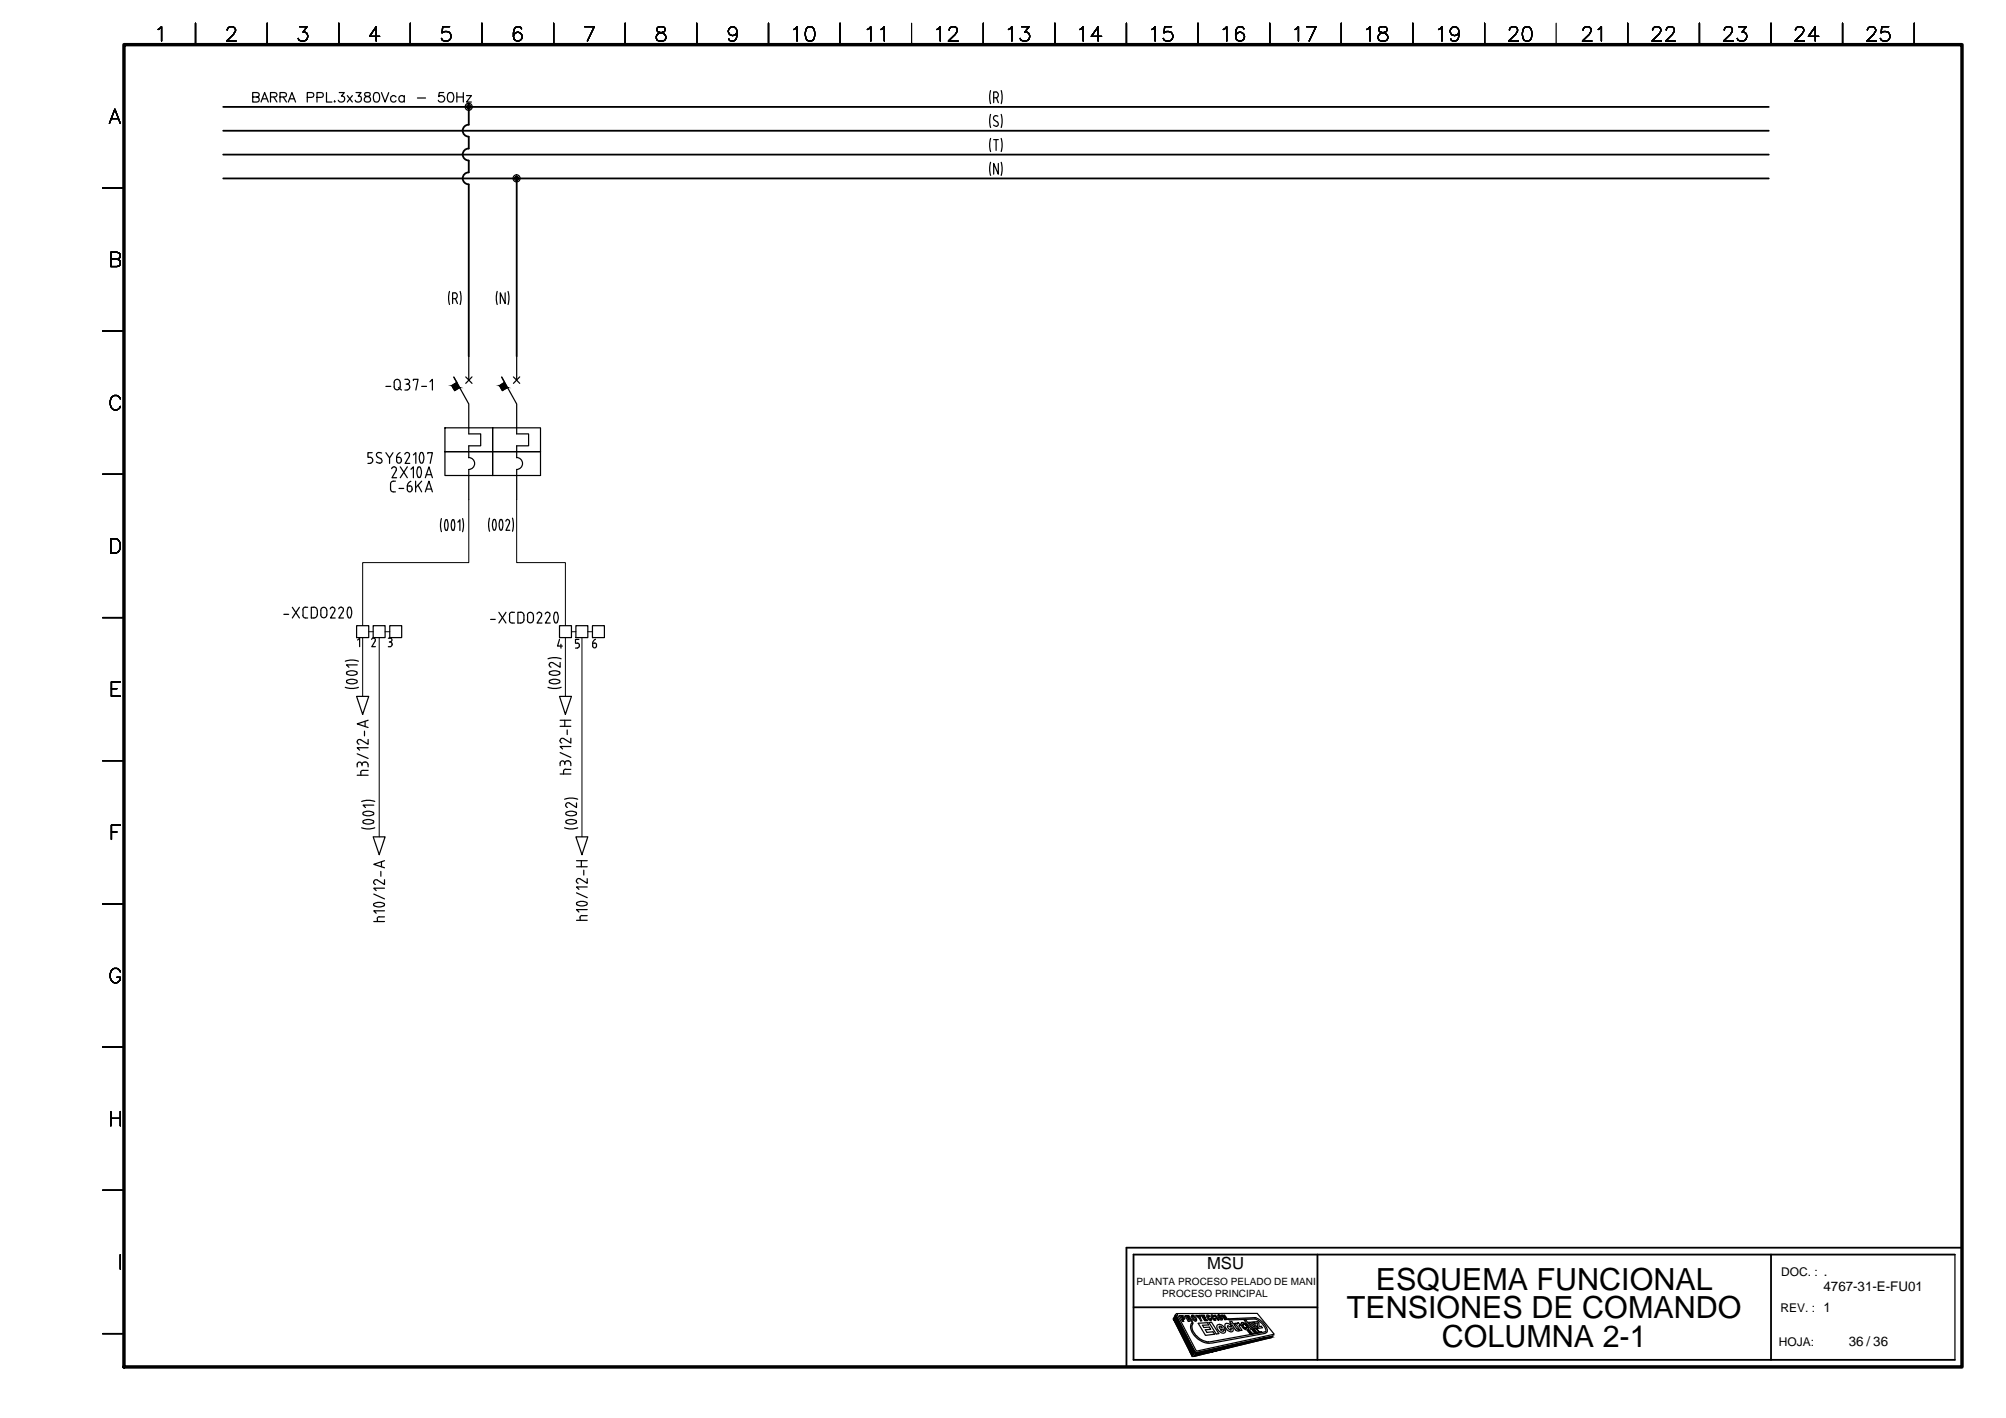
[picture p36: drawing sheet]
<svg xmlns="http://www.w3.org/2000/svg" width="420mm" height="297mm" viewBox="0 0 420 297" stroke-linecap="round" stroke-linejoin="round" font-family="sans-serif">
<defs><g id="words">
<g font-size="6.4">
<text x="288.1" y="270.2">ESQUEMA FUNCIONAL</text>
<text x="282.1" y="276.2">TENSIONES DE COMANDO</text>
<text x="302" y="282.2">COLUMNA 2-1</text>
</g>
<text font-size="3.5" x="252.8" y="265.8">MSU</text>
<g font-size="2.8">
<text x="381.9" y="270.3">4767-31-E-FU01</text>
<text x="387.2" y="282">36 / 36</text>
</g>
<g font-size="2.5">
<text x="373.1" y="267.3">DOC. : .</text>
<text x="372.9" y="274.9">REV. : 1</text>
<text x="372.6" y="281.9">HOJA:</text>
</g>
<g font-size="2.1">
<text x="238" y="269.3">PLANTA PROCESO PELADO DE MANI</text>
<text x="243.4" y="271.8">PROCESO PRINCIPAL</text>
</g>
</g></defs>
<g fill="none" stroke="#000" stroke-width=".38">
<path d="M46.8 22.4h323.7M46.8 27.4h323.7M46.8 32.4h323.7M46.8 37.4h323.7M98.2 33.7v2.4a1.25 1.25 0 0 0-1.3 1.3 1.25 1.25 0 0 0 1.3 1.2M98.2 22.4v3.7a1.27 1.27 0 0 0-1.3 1.3 1.27 1.27 0 0 0 1.3 1.3v2.4a1.25 1.25 0 0 0-1.3 1.3 1.25 1.25 0 0 0 1.3 1.2M98.2 38.7v35.9M108.2 37.4v37.2M237.4 273.9h38.5M275.9 262.8v22.1M370.9 262.8v22.1M409.5 262.8h-172.1v22.1h172.1"/>
<path d="M410.9 261.4h-175v24.9"/>
</g>
<g fill="none" stroke="#000" stroke-width=".25">
<path d="M33.1 6.2l.7-.6v3M41 4.9v4.5M47.6 6.3v-.1a.93 .93 0 0 1 1.1-.6 .74 .74 0 0 1 .5 1.1l-.3 .5-1.4 1.4h2M56 4.9v4.5M62.8 5.6h1.5l-.8 1.1a.96 .96 0 0 1 1 1.1 .96 .96 0 0 1-1.3 .8l-.6-.3-.1-.3M68.4 19.4v2h1.1M71 4.9v4.5M71 19.4h1.1l-.6 .8a.64 .64 0 0 1 .7 .7 .64 .64 0 0 1-.9 .5l-.3-.1-.2-.3M74.6 19.4h1l-.6 .8a.66 .66 0 0 1 .6 .9 .66 .66 0 0 1-1.1 .1l-.1-.2M76.5 19.5a.42 .42 0 0 0 .2 .7 .72 .72 0 0 1 .8 .2 .72 .72 0 0 1-.1 .9 .82 .82 0 0 1-1.1-.3 .76 .76 0 0 1 .9-.8 .42 .42 0 0 0 .2-.7zM78.5 19.5a.68 .68 0 0 1 .9 .3 1.32 1.32 0 0 1-.4 1.6h-.2a1.08 1.08 0 0 1-.5-1.6zM79.5 7.6h-2.1l1.4-2v3"/>
<path d="M79.9 19.4l.8 2 .7-2M86 4.9v4.5M92.9 19.4h-.9l-.1 .8a.72 .72 0 0 1 1.1 0 .72 .72 0 0 1-.2 1.1 .72 .72 0 0 1-1-.3M94 19.5a.64 .64 0 0 1 .9 .3 1.01 1.01 0 0 1-.6 1.6 1.05 1.05 0 0 1-.5-1.6zM94.2 5.6h-1.5l-.1 1.3a1.06 1.06 0 0 1 1.6 0 1.06 1.06 0 0 1-.2 1.5 1.06 1.06 0 0 1-1.5-.4M95.7 19.4v2M97 19.4v2M100.9 4.9v4.5M109.2 6.1a.81 .81 0 0 0-1.2-.3 2.77 2.77 0 0 0-.3 2.4 .93 .93 0 0 0 1.5 .1 .93 .93 0 0 0-.4-1.5 .93 .93 0 0 0-1.3 .8M116 4.9v4.5M122.4 5.6h2.1l-1.5 3M131 4.9v4.5"/>
<path d="M137.7 5.8a.6 .6 0 0 0 .3 .9 1.37 1.37 0 0 1 1.5 .9 .77 .77 0 0 1-.8 1l-1-.1a.91 .91 0 0 1-.2-1 .91 .91 0 0 1 .8-.6l.6-.2a.6 .6 0 0 0 .3-.9l-.5-.2zM145.9 4.9v4.5M154.4 6.6a.91 .91 0 0 1-1.3 .8 .91 .91 0 0 1-.3-1.5 .91 .91 0 0 1 1.4 .2 2.77 2.77 0 0 1-.3 2.4 .88 .88 0 0 1-1.2-.3M161 4.9v4.5M166.3 6.2l.6-.6v3M169.1 5.8a.94 .94 0 0 1 1.4 .4 2.57 2.57 0 0 1-.3 2.3 1.02 1.02 0 0 1-1.4-.5 2.57 2.57 0 0 1 .3-2.2zM176 4.9v4.5M181.7 6.2l.7-.6v3M184.5 6.2l.7-.6v3M190.9 4.9v4.5M196.2 6.2l.7-.6v3M198.8 6.3a.73 .73 0 0 1 .6-.7h.6a.74 .74 0 0 1 .4 1.1l-1.8 1.9h2.1"/>
<path d="M206 4.9v4.5M207.5 19l-.2 1.3 .2 1.4M209.7 19l.2 1.3-.2 1.4M211.2 6.2l.7-.6v3M214 5.6h1.5l-.9 1.1a.96 .96 0 0 1 1.1 1.1 .96 .96 0 0 1-1.3 .8l-.6-.3-.1-.3M221 4.9v4.5M226.2 6.2l.7-.6v3M230.7 7.6h-2.1l1.4-2v3M235.9 4.9v4.5M241.2 6.2l.7-.6v3M245.4 5.6h-1.5l-.1 1.3a1.07 1.07 0 0 1 1.6 0 1.07 1.07 0 0 1-.2 1.6 1.07 1.07 0 0 1-1.6-.5M250.9 4.9v4.5"/>
<path d="M256.2 6.2l.7-.6v3M260.5 6.1a.86 .86 0 0 0-1.3-.3 2.77 2.77 0 0 0-.3 2.4 .93 .93 0 0 0 1.5 .1 .93 .93 0 0 0-.3-1.5 .93 .93 0 0 0-1.3 .8M266 4.9v4.5M271.2 6.2l.8-.6v3M273.7 5.6h1.9l-1.4 3M280.9 4.9v4.5M286.2 6.2l.7-.6v3M288.9 5.8a.6 .6 0 0 0 .3 .9 1.3 1.3 0 0 1 1.5 1.3l-.2 .3a1.23 1.23 0 0 1-1.9-.3 1 1 0 0 1 .9-1.1l.6-.2a.6 .6 0 0 0 .3-.9l-.4-.2zM295.9 4.9v4.5M301.3 6.2l.7-.6v3M305.6 6.6a.93 .93 0 0 1-1.3 .8 .93 .93 0 0 1-.4-1.5 .93 .93 0 0 1 1.5 .2 2.77 2.77 0 0 1-.2 2.4 .88 .88 0 0 1-1.3-.3M311 4.9v4.5"/>
<path d="M316.2 6.3a.73 .73 0 0 1 .5-.7h.6a.74 .74 0 0 1 .4 1.1l-1.7 1.9h2M319.3 5.8a.94 .94 0 0 1 1.4 .4 2.57 2.57 0 0 1-.3 2.3 1.02 1.02 0 0 1-1.4-.5 2.57 2.57 0 0 1 .3-2.2zM325.9 4.9v4.5M331.6 6.3v-.1a.93 .93 0 0 1 1.1-.6 .74 .74 0 0 1 .4 1.1l-.2 .5-1.5 1.4h2M334.7 6.2l.7-.6v3M340.9 4.9v4.5M346.1 6.3v-.1a.93 .93 0 0 1 1.2-.6 .73 .73 0 0 1 .4 1.1l-1.7 1.9h2M349 6.3a.73 .73 0 0 1 .6-.7h.6a.74 .74 0 0 1 .4 1.1l-1.7 1.9h2M356 4.9v4.5M361.2 6.3a.73 .73 0 0 1 .5-.7h.6a.74 .74 0 0 1 .4 1.1l-1.7 1.9h2M364.2 5.6h1.5l-.8 1.1a.96 .96 0 0 1 1 1.1 .96 .96 0 0 1-1.3 .8l-.6-.3-.1-.3M370.9 4.9v4.5"/>
<path d="M376.1 6.3v-.1a.93 .93 0 0 1 1.1-.6 .73 .73 0 0 1 .5 1.1l-1.8 1.9h2M380.9 7.6h-2.1l1.4-2v3M385.9 4.9v4.5M391.1 6.3v-.1a.93 .93 0 0 1 1.2-.6 .74 .74 0 0 1 .4 1.1l-.3 .5-1.4 1.4h2M395.6 5.6h-1.5l-.1 1.3a1.07 1.07 0 0 1 1.6 0 1.07 1.07 0 0 1-.2 1.6 1.07 1.07 0 0 1-1.6-.5M401 4.9v4.5M21.5 39.4h4.5M22.9 25.9l1.2-3 1.1 3M23.3 24.8h1.5M52.9 20.3l1.2-.1 .2-.3-.1-.3-.4-.2h-.9v2h.9a.53 .53 0 0 0 .5-.6 .53 .53 0 0 0-.5-.5M54.7 21.4l.7-2 .8 2M55 20.7h.9"/>
<path d="M56.7 20.3l1.1-.1 .2-.4-.2-.3-.3-.1h-.8v2M57.3 20.3l.7 1.1M58.6 20.3l1.2-.1 .2-.3-.1-.3-.4-.2h-.9v2M59.3 20.3l.7 1.1M60.4 21.4l.7-2 .8 2M60.7 20.7h.9M64.4 20.4h.8a.51 .51 0 0 0 .5-.5 .51 .51 0 0 0-.5-.5h-.8v2M66.4 20.4l1.1-.1 .2-.3-.1-.4-.4-.2h-.8v2M70.1 21.2l.1 .1-.1 .1zM72.7 20l1.1 1.4M73.8 20l-1.1 1.4M82.9 20.3a.64 .64 0 0 0-.9-.1 .64 .64 0 0 0 0 1 .64 .64 0 0 0 .9-.1"/>
<path d="M84.7 20.3a.64 .64 0 0 0-1-.1 .64 .64 0 0 0 0 1 .64 .64 0 0 0 1-.1M84.7 20v1.4M87.4 20.5h1.7M95.7 20.3h1.3M97.7 20h1l-1 1.4h1M207.5 24l-.2 1.3 .2 1.4M207.5 29l-.2 1.4 .2 1.3M207.5 34l-.2 1.4 .2 1.3M208.1 20.5h.5a.63 .63 0 0 0 .5-.6 .63 .63 0 0 0-.5-.6h-.5v2.2M208.1 29.3h1M208.3 25.2l.6 .3a.53 .53 0 0 1 0 .9 .53 .53 0 0 1-.8-.2M208.5 24.3a.51 .51 0 0 0-.4 .4 .51 .51 0 0 0 .2 .5"/>
<path d="M208.5 24.2l.5 .1M208.6 29.3v2.2M208.7 20.5l.4 1M209.1 34.2v2.3l-1-2.3v2.3M209.7 24l.2 1.3-.2 1.4M209.7 29l.2 1.4-.2 1.3M209.7 34l.2 1.4-.2 1.3M23.2 54.3l1.7-.2a.68 .68 0 0 0 0-1.1l-.4-.2h-1.3v3l1.7-.1a.8 .8 0 0 0 .3-.9 .8 .8 0 0 0-.7-.5M21.5 69.3h4.5M84.8 79.5h.5a.49 .49 0 0 1 .5 .4 .49 .49 0 0 1-.5 .5l.4 .3 .1 .2M86.6 79.7v-.2h1l-.5 2.2M90.1 80l.5-.5v2.2"/>
<path d="M94.2 61l-.2 1.4 .2 1.4M94.8 62.6h.5a.63 .63 0 0 0 .5-.6 .63 .63 0 0 0-.5-.7h-.5v2.3M95.4 62.6l.4 1M96.4 61l.2 1.4-.2 1.4M97.6 79l1.3 1.3M98.2 74.6v5M98.9 79l-1.3 1.3M104.1 61l-.2 1.4 .2 1.4M105.8 61.3v2.3l-1-2.3v2.3M106.4 61l.2 1.4-.2 1.4M107.5 79l1.4 1.3M108.2 74.6v5"/>
<path d="M108.9 79l-1.4 1.3M21.5 99.4h4.5M25.2 83.6a1.09 1.09 0 0 0-1.2-.8 1.09 1.09 0 0 0-.9 1.2 1.3 1.3 0 0 0 .2 1.4 1.3 1.3 0 0 0 1.5 .3l.4-.6M77.1 97.1h.5M77.9 94.8h-.8v1l.7 .1 .2 .4M78 96.5l-.2 .5h-.3M78.1 96.3v.3M79.1 95.8l.7 .3M79.3 94.8l.6 .1M79.3 94.8a.49 .49 0 0 0-.4 .4 .49 .49 0 0 0 .2 .5M79.8 96.1a.54 .54 0 0 1 .1 .8 .54 .54 0 0 1-.9 0l-.2-.1M80.8 94.8l.8 1.1 .7-1.1"/>
<path d="M80.8 80.9h1M81.6 95.9v1.2M82 98.2a.5 .5 0 0 1 .7-.4 .5 .5 0 0 1 .3 .7M82.6 80.1v.9a.61 .61 0 0 0 .6 .7 .61 .61 0 0 0 .6-.7M83 98.6l-.9 1.5h1M83.5 81.2l.6 .5M83.5 95.8a.44 .44 0 0 1 .5 .5M83.6 95.8h-.5v.7a.49 .49 0 0 0 .5 .5 .49 .49 0 0 0 .4-.5M83.8 80.1a.61 .61 0 0 0-.6-.6 .61 .61 0 0 0-.6 .6M83.8 94.8a1.12 1.12 0 0 0-.7 1M83.8 80.1v1M83.8 97.8l1.5 2.3"/>
<path d="M84.1 96.3v.3M84.8 95.2a.5 .5 0 0 1 .7-.4 .5 .5 0 0 1 .2 .7M85.1 80.5h.2M85.3 97.8l-1.5 2.3M85.7 95.6l-.8 1.5h.9M85.8 81.2l-.3 .4-.7 .1M85.8 80.9v.3M86.1 98.3l.5-.5v2.3M86.6 95.3l.5-.5v2.3M87.6 97.8h.2a1.53 1.53 0 0 1 0 2.2 1.66 1.66 0 0 1-.2-2.2zM88 94.9l.4-.1a1.66 1.66 0 0 1-.1 2.2l-.3-.1M88.1 94.9a2.1 2.1 0 0 0 0 2"/>
<path d="M88.3 80.9h1M89.3 99.4h1.1M89.6 95v-.2h1l-.5 2.3M93.2 94.6h10v5h-10zM93.2 89.6h10v5h-10zM96.3 81.2l-1.1 .6-.6-1 1.1-.7-.6-1.1 3.1 5.6v6.3h2.5v2.5h-2.5v2.5M98.2 95.8a1.25 1.25 0 0 1 1.2 1.3 1.25 1.25 0 0 1-1.2 1.2M98.2 98.4v6.2M103.2 94.6h10v5h-10zM103.2 89.6h10v5h-10zM106.3 81.2l-1.1 .6-.6-1 1.1-.7-.6-1.1 3.1 5.6v6.3h2.5v2.5h-2.5v2.5M108.2 95.8a1.25 1.25 0 0 1 1.2 1.3 1.25 1.25 0 0 1-1.2 1.2"/>
<path d="M108.2 98.4v6.2M23.2 112.9h1a1.62 1.62 0 0 1 1 1.5 1.62 1.62 0 0 1-1 1.5h-1zM82.4 100.8l-.5 .3-.1 .3 .1 1.4 .5 .2M82.4 103h.4M82.4 100.8h.4M83.6 102.3h1M85.3 101.8v.8a.49 .49 0 0 0 .5 .4 .49 .49 0 0 0 .5-.4M85.3 101.8h.5M85.8 101.8a.44 .44 0 0 1 .5 .5M86.1 100.8a1.12 1.12 0 0 0-.8 1M86.3 102.3v.3M87.1 100.8v2.2"/>
<path d="M87.6 101.6l.7 1.4M88.3 100.8l-1.2 1.4M89.1 100.1l.7-2.3 .8 2.3M89.1 103l.7-2.2 .8 2.2M89.3 102.4h1.1M92.5 108.6l-.2 1.4 .2 1.4M93.3 109l-.2 1.2 .2 .8 .2 .1 .2-.1 .2-.8-.2-1.2M93.7 109l-.2-.2-.2 .2M94.7 109l-.2 .8 .1 .8 .2 .5 .3-.1M95.1 109l.2 .8-.2 1.2M95.1 109l-.2-.2-.2 .2M95.9 109.4l.4-.5v2.2"/>
<path d="M96.9 108.6l.2 1.4-.2 1.4M102.5 108.5l-.2 1.4 .2 1.4M103.3 108.9l-.2 .8 .2 1.2M103.4 108.9l.1-.1a1.75 1.75 0 0 1 .2 2.1M103.4 111l.1 .1 .2-.1M104.7 110.9l-.2-1.2 .2-.8 .2-.1a1.75 1.75 0 0 1 .2 2.1M104.8 111l.1 .1 .2-.1M106.3 108.8l.4 .3v.5M106.3 108.8l-.4 .4M106.7 109.6l-.7 1.5h.8M107.3 108.5l.2 1.4-.2 1.4M21.5 129.4h4.5"/>
<path d="M59.5 128.7h1M61.2 127.2l1.5 2.3M62.7 127.2l-1.5 2.3M63.4 128.9l.3 .5 .3 .1M63.5 127.8v1.1M64 127.2h-.3l-.3 .5M64 129.5h.4M64 127.2h.4M65.7 127.2a.7 .7 0 0 1 .7 .7M65.8 127.2h-.6v2.3h.6M66.4 128.8a.7 .7 0 0 1-.7 .7M66.5 127.9v.9"/>
<path d="M67.2 127.8v1a.61 .61 0 0 0 .6 .6 .61 .61 0 0 0 .6-.6M68.4 127.8a.61 .61 0 0 0-.6-.6 .61 .61 0 0 0-.6 .6M68.5 127.8v1M69.2 127.6a.51 .51 0 0 1 .6-.4 .51 .51 0 0 1 .3 .8M70.1 128l-.9 1.5h1M70.9 127.6a.51 .51 0 0 1 .7-.4 .51 .51 0 0 1 .3 .8M71.9 128l-.9 1.5h.9M72.3 138.5l1.4-.2 1.4 .2M72.9 129.3l.3 .2 .2-.2M73.4 127.3a2.1 2.1 0 0 1 0 2M73.4 127.3l-.2-.1a1.55 1.55 0 0 0-.2 2.1M74.7 131.1h2.5v2.5h-2.5z"/>
<path d="M74.8 139.3h-2.2l.5 .5M74.9 134.1l.4-.4v1.8M77.8 133.9a.4 .4 0 0 1 .6-.2 .4 .4 0 0 1 .2 .6M78.2 131.1h2.5v2.5h-2.5zM78.6 134.3l-.7 1.2h.7M81.3 133.7h.4M81.3 135.5h.4M81.5 134.5h.2M81.6 131.1h2.5v2.5h-2.5zM81.7 133.6a.4 .4 0 0 1 .4 .4 .4 .4 0 0 1-.4 .5l.4 .4M82.1 135.1l-.4 .4M82.1 134.9v.2"/>
<path d="M102.8 129.8h.9M104.5 128.3l1.5 2.2M106 128.3l-1.5 2.2M107.3 128.2l-.3 .1a1.93 1.93 0 0 0 0 2.1l.8 .1M107.3 128.3h.5M109 128.2a.7 .7 0 0 1 .7 .7M109.1 128.3h-.6v2.2h.6M109.7 129.8a.7 .7 0 0 1-.7 .7M109.7 128.9v.9M110.5 128.9v1a.61 .61 0 0 0 .6 .6 .61 .61 0 0 0 .6-.6M111.7 128.9a.61 .61 0 0 0-.6-.6 .61 .61 0 0 0-.6 .6M111.7 128.9v1"/>
<path d="M113 128.3l.3 .1 .2 .5-1 1.6h1M113 128.2l-.5 .4M114.7 128.3l.3 .1 .2 .5-1 1.6h1M114.7 128.2l-.5 .4M114.8 138l1.4-.2 1.3 .2M115.8 138.8a.5 .5 0 0 0-.7 .3 .5 .5 0 0 0 .3 .7M116.2 130.4l.3 .1 .2-.1M116.7 128.4a2.1 2.1 0 0 1 0 1.9M116.7 128.4l-.2-.2a1.55 1.55 0 0 0-.3 2.1M117.2 131.1h2.5v2.5h-2.5zM117.2 133.9l-.4 1.4h1M117.3 138.8v1l-1.5-.9"/>
<path d="M117.5 135v.8M120.5 135.8h.5M120.6 131.1h2.5v2.5h-2.5zM121.3 133.9h-.8v.8l.6 .1 .2 .3M121.3 135.3l-.4 .4M121.3 135.1v.2M124.1 131.1h2.5v2.5h-2.5zM124.1 135.3a.4 .4 0 0 0 .4 .4 .4 .4 0 0 0 .4-.4M124.1 134.7v.6M124.1 134.7h.5M124.5 134.7l.3 .1 .1 .3M124.7 133.9l-.4 .3-.2 .5"/>
<path d="M124.9 135.1v.2M21.5 159.3h4.5M23.3 144.3h1.2M25.2 142.8h-1.9v3h1.9M72.3 144l1.4 .2 1.4-.2M72.6 142.6l.1-.1a1.96 1.96 0 0 1 2.1 .1v.2a1.53 1.53 0 0 1-2.2 0zM72.6 140.8h.1a1.96 1.96 0 0 1 2.1 0v.2a1.53 1.53 0 0 1-2.2 0zM74.7 145.9h2.5l-1.2 3.7zM74.8 157.9l2.3 1M74.8 155.4l.4 .5M76.3 153.2v.9M76.5 151.1v1.1"/>
<path d="M76.6 159.6l.4 .3 .1 .8M76.6 159.6a.6 .6 0 0 0-.6 .2 .6 .6 0 0 0-.2 .6M77.1 156.6h-2.3l.5 .5M77.1 154.9v1l-1.7-1-.5 .2-.1 .3M77.1 150.9l-2.3 .7 2.3 .8M114.8 144l1.4 .2 1.3-.2M115.1 142.6l.1-.1a1.96 1.96 0 0 1 2 .1l.1 .2a1.53 1.53 0 0 1-2.3 0zM115.1 140.8h.1a1.96 1.96 0 0 1 2 0l.1 .2a1.53 1.53 0 0 1-2.3 0zM117.2 145.9h2.5l-1.3 3.7zM117.3 155.1l.4 .5M117.3 159.9v.5M117.3 157.6l2.3 1.1"/>
<path d="M117.3 152.1h2.3M117.3 150.9h2.3M118.3 150.9v1.2M118.3 159.9v.2M118.8 159.4l-.3 .1-.2 .4a.49 .49 0 0 0-.5-.5 .49 .49 0 0 0-.5 .5M118.8 159.4h.3M118.8 152.9v1M119 159.4l.5 .2v.3M119.6 156.4h-2.3l.5 .5M119.6 154.6v1.1l-1.7-1-.5 .1-.1 .3M119.6 159.9v.5M23.3 174.3h1.2"/>
<path d="M25.2 172.8h-1.9v3.1M74.8 162.4h2.3M75.6 161.8v.6M75.8 173.4l1.3 .3 1.4-.3M75.8 167.9l1.3-.3 1.4 .3M75.8 160.1a.49 .49 0 0 0-.5-.5 .49 .49 0 0 0-.5 .5v.6M77.1 161.4h-1.3l-.3 .4M78.1 171.9a1.96 1.96 0 0 0-2.1 .1v.1a1.55 1.55 0 0 0 2.1 .3M78.1 170.2a1.96 1.96 0 0 0-2.1 .1v.1a1.55 1.55 0 0 0 2.1 .2M78.2 171.9l.1 .2-.1 .3M78.2 170.2l.1 .2-.1 .3M78.2 175.3h2.5l-1.3 3.7z"/>
<path d="M78.3 168.7h-2.3l.6 .5M117.3 162.1h2.3M118.3 173.4l1.3 .3 1.4-.3M118.3 167.4l1.3-.2 1.4 .2M118.5 168.6l.3 .5M118.5 161.1l-.4 .2-.1 .8M118.5 161.2h1.1M118.5 172l.1-.1a1.96 1.96 0 0 1 2.1 .1v.1a1.53 1.53 0 0 1-2.2 0zM118.5 170.3l.1-.1a1.96 1.96 0 0 1 2.1 .1v.1a1.53 1.53 0 0 1-2.2 0zM119.2 168.2h-.4l-.3 .4M120.6 175.3h2.5l-1.2 3.7zM120.7 168.2v1l-1.4-1"/>
<path d="M21.5 189.4h4.5M78.2 184.8l.4 .5M78.3 193h2.2M78.3 187.3l2.2 1M78.4 189.2l-.2 .3 .2 .3M78.4 189.3a2.1 2.1 0 0 1 2 0M79 184.4l-.5-.1-.2 .5M79.1 192.5v.5M79.5 192l-.4 .2-.1 .3M79.5 192.1h1M79.8 182.5v1.1M79.9 180.5v1.1"/>
<path d="M80.4 189.2l.1 .3a1.55 1.55 0 0 1-2.1 .2M80.5 190.8h-2.2l.5 .5M80.5 186.1h-2.2l.5 .5M80.5 184.3v1l-1.4-.9M80.5 180.3l-2.2 .8 2.2 .7M120.7 184.5l.4 .5M120.7 192.8h2.3M120.7 187l2.3 1M120.7 181.6h2.3M120.7 180.3h2.3M120.9 189.1a2.1 2.1 0 0 1 2 0M121.5 184.1h-.5l-.3 .4"/>
<path d="M121.5 192.2v.6M121.8 180.3v1.3M121.9 191.8l-.4 .2v.2M121.9 191.8h1.1M122.3 182.3v1M122.9 189l.1 .3a1.53 1.53 0 0 1-2.3 0l.2-.3M123 190.5h-2.3l.6 .6M123 185.8h-2.3l.6 .5M123 184.1v.9l-1.5-.9M21.5 219.3h4.5M25.2 203.6a1.09 1.09 0 0 0-1.2-.7 1.09 1.09 0 0 0-.9 1.1 1.38 1.38 0 0 0 1.4 1.9 1.02 1.02 0 0 0 .7-1.2h-.7M23.2 232.8v3"/>
<path d="M23.2 234.3h2M25.2 232.8v3M21.5 249.3h4.5M21.5 279.4h4.5M25.2 262.8v3.1M246.2 275.3l4.1 7.9-.6 .9-3.9-7.8zM246.5 275.2l16.8-.1 3.6 4.4-16.3 3.5zM247 275.6h.7a.44 .44 0 0 1 .4 .3 .44 .44 0 0 1-.1 .4h-.3l.3 .5h-.3zM247.4 275.8h.3l.1 .3h-.2zM248.8 275.7l.2 .1M248.8 275.8h-.2l.2 .3 .2-.2M248.9 275.8l.1 .1"/>
<path d="M249.2 276.2l.2 .2M249.2 276.4l.3 .4h.2l-.2-.4M249.3 276.2l-.1-.4-.2-.2h-.8l.7 1.2h.2l-.3-.5 .4 .1M249.7 275.5a.87 .87 0 0 1 .8 1.3 .91 .91 0 0 1-.8-1.3zM249.8 275.8a.6 .6 0 0 1 .5 .8l-.3-.4zM249.8 275.8h.1M250.5 275.5h.3l.4 .4-.1-.4h.3v.6l.3 .6h-.2l-.3-.5zM251 277.2l1.9-.1 .3 .4-1.3 .1 .3 .5 1.1-.1 .3 .5-1.2 .1 .4 .5 1.3-.1 .3 .5-1.9 .2zM251.6 275.5h.6l.2 .2h-.4l.2 .3h.3l.1 .1h-.3l.1 .3h.4l.2 .2h-.7zM253.2 277h.6l1.5 2.4h-.6zM253.3 275.7l.1 .1M253.4 275.7a.37 .37 0 0 0-.7-.1l.1 .4 .4 .4a.31 .31 0 0 0 .3 .3 .31 .31 0 0 0 .3-.3l-.1-.2"/>
<path d="M253.4 275.8l-.4-.1a.6 .6 0 0 0 .5 .7l.1-.2M253.6 276.1l.1 .1M254.3 275.7v.1M254.3 275.7l-.1-.1a.28 .28 0 0 0-.3-.2 .28 .28 0 0 0-.2 .3l.4 .7a.3 .3 0 0 0 .2 .2 .3 .3 0 0 0 .3-.1v-.3M254.4 275.8l-.5-.1a.65 .65 0 0 0 .6 .7l-.1-.2h.2M254.4 275.5h.2l.7 1h-.2zM254.5 276.1l.1 .1M255 277.5a1.19 1.19 0 0 1 1.6 .9l-1 .1 .2 .3a.24 .24 0 0 0 .3 .1 .24 .24 0 0 0 .2-.3h.4a.59 .59 0 0 1-.4 .7 .59 .59 0 0 1-.7-.2 1.17 1.17 0 0 1-.6-1.6zM255.2 275.4a.86 .86 0 0 1 .8 1.1 .83 .83 0 0 1-.8-1.1zM255.3 275.6h.1a.64 .64 0 0 1 .3 .8zM255.4 277.9l.3-.1 .3 .3-.6 .1zM255.9 275.5h.1l.6 .5-.3-.5h.2l.6 .9h-.1l-.6-.5 .3 .5-.1 .1z"/>
<path d="M256.7 277.3a1.06 1.06 0 0 1 1.3 .5l-.5 .1-.3-.2a.61 .61 0 0 0 .6 .9v-.4h.4a.53 .53 0 0 1-.1 .7 .53 .53 0 0 1-.7-.1 1.22 1.22 0 0 1-.7-1.5zM258.7 278.5l.7 .3M259.1 278.4l-.6-.9h.2l-.2-.3-.2 .1-.3-.5-.4 .1 .3 .4h-.2l.2 .3h.2l.7 1M259.1 278.3l.2 .1M259.2 277.3l-.5-.1 1.1 1.5h.4l-.7-.9 .1-.2h.1M259.2 277.3h.1M259.3 278.5l.3 .3h-.3M259.4 277.1l-.2 .2M259.4 277.1h.1M259.4 277.2l.4 .4M259.7 277.6h.1M259.8 277.6h.1"/>
<path d="M260.1 277a1.25 1.25 0 0 1 1.3 1.6 1.26 1.26 0 0 1-1.4-1.5zM260.2 277.4a.7 .7 0 0 1 .8 .2 .7 .7 0 0 1 .1 .7l-.6-.3zM260.6 276.6l.4-.1 1.3 1.9-.3 .1zM261.3 278.6h.4l.1 .2h-.1l-.2-.1v.1l.5 .2 .2 .3v.2l-.4-.1-.2-.2h.4l-.5-.1zM261.5 278.6h.1M261.5 277h.4l.9 1 .1-.1-.7-1h.3l1 1.4h-.3l-.2-.2v.2h-.2l-.3-.1zM262.3 279.3l.2 .1zM262.6 278.5l.1 .1M262.6 278.6h-.2l.2 .2h.2l-.1-.2M262.7 276.9h.8l.2 .2v.8l.5-.1 .2 .3-.8 .2-.2-.4-.1-.7h-.4zM262.8 276a3.6 3.6 0 0 1 2.6 2.9l-.1 .2M262.8 276.3h.2"/>
<path d="M262.8 278.9l.1 .1M262.9 276l-5.7 .3 .2 .2 5.4-.2M262.9 278.7v.1M262.9 278.7l-.1-.2h-.5l.6 .9 .1-.1-.1-.3M262.9 278.8l.4 .5h-.1l-.3-.3M263 276.4a3.2 3.2 0 0 1 2.1 2.5l-.1 .1M263.1 278.3l1 .8-.3 .1zM263.3 279.1l.2 .1zM264 279l.3 .1zM265 279l-11.4 2.1a3.8 3.8 0 0 1-3.9-3.4l.2-.6-.2-.1a2.67 2.67 0 0 0 .9 3.2 3.8 3.8 0 0 0 3.2 1.1l11.2-2M265.3 279.1l-.3 .2M409.5 262.8v22.1"/>
<path d="M250.6 283.3l16-3.4-.4 .3-16.2 3.9zM253.1 281.1h.1"/>
<circle cx="98.2" cy="22.4" r=".74"/>
<circle cx="98.2" cy="22.4" r=".44"/>
<circle cx="98.2" cy="22.4" r=".23"/>
<circle cx="108.2" cy="37.4" r=".74"/>
<circle cx="108.2" cy="37.4" r=".44"/>
<circle cx="108.2" cy="37.4" r=".23"/>
</g>
<path d="M26 9.4h384.9v276.9h-384.9z" fill="none" stroke="#000" stroke-width=".72"/>
<g fill="#000" stroke="#000" stroke-width=".21">
<path d="M94.6 80.8h1.4l.3 .4zM94.6 80.8l1.1-.7 .3 .7zM104.6 80.8h1.5l.2 .4zM104.6 80.8l1.1-.7 .4 .7zM246.2 275.3l.5 1h-.9zM265.1 280.2l1.5-.3-.4 .3zM249.3 283.3h.9l-.5 .8zM250.6 283.3h2.7l-3.1 .8z"/>
<path d="M94.6 80.8l.2 .4h1.5zM94.8 81.2h1.5l-1.1 .6z"/>
<path d="M104.6 80.8l.3 .4h1.4zM104.9 81.2h1.4l-1.1 .6z"/>
<path d="M245.8 276.3l4.5 6.9-3.6-6.9zM245.8 276.3l4.5 6.9h-1z"/>
<path d="M249.3 283.2l.9 .1 .1-.1zM249.3 283.2l.9 .1h-.9z"/>
<path d="M250.6 283.3l-.5 .8zM250 284.1h.2z"/>
<path d="M253.3 283.3l12.9-3.1h-1.1zM250.6 283.3l14.5-3.1-11.8 3.1z"/>
</g>
<path d="M98.2 104.6v13.3h-22.2v13.2M108.2 104.6v13.3h10.2v13.2M76 133.6v12.3M77.2 132.3h1M79.4 133.6v41.7M80.7 132.3h.9M118.4 133.6v12.3M119.7 132.3h.9M121.9 133.6v41.7M123.1 132.3h1" fill="none" stroke="#000" stroke-width=".21"/>
<use href="#words"/>
</svg>
